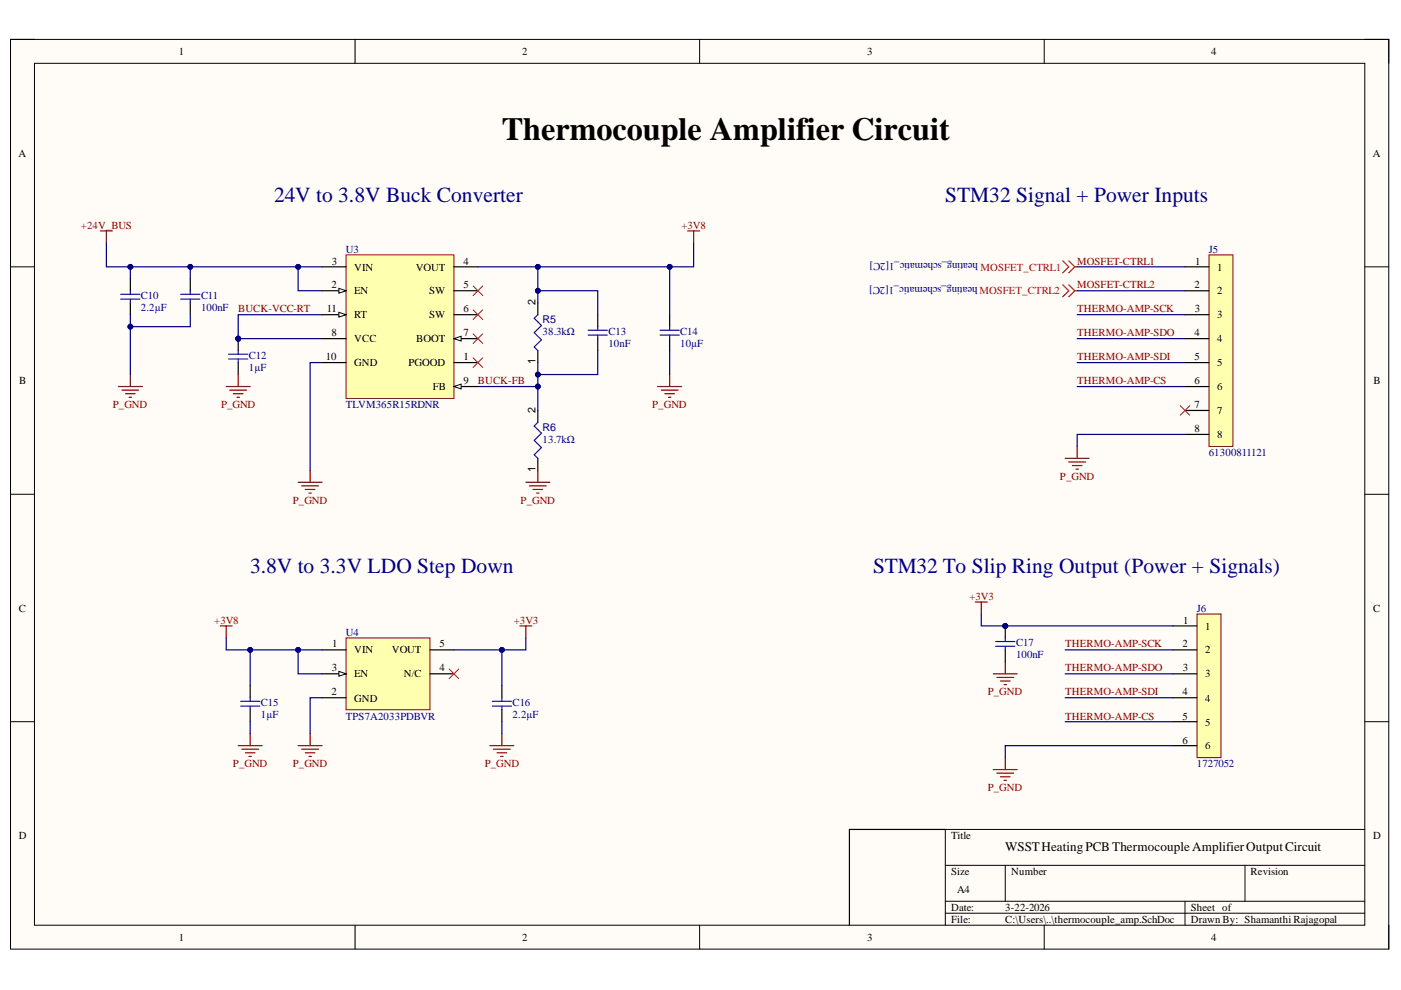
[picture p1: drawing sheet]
<svg xmlns="http://www.w3.org/2000/svg" width="297mm" height="210mm" viewBox="0 0 297 210" stroke-linecap="round" stroke-linejoin="round" font-family="sans-serif">
<defs><g id="words">
<text font-size="6.8" x="106.4" y="29.7">Thermocouple Amplifier Circuit</text>
<g font-size="4.6" fill="#000080">
<text x="58.1" y="42.9">24V to 3.8V Buck Converter</text>
<text x="200.4" y="42.9">STM32 Signal + Power Inputs</text>
<text x="53" y="121.6">3.8V to 3.3V LDO Step Down</text>
<text x="185.1" y="121.6">STM32 To Slip Ring Output (Power + Signals)</text>
</g>
<text font-size="2.8" x="213.1" y="180.4">WSSTHeatingPCB ThermocoupleAmplifierOutputCircuit</text>
<g font-size="2.3">
<text x="37.9" y="11.7">1</text>
<text x="110.7" y="11.7">2</text>
<text x="183.9" y="11.7">3</text>
<text x="256.8" y="11.7">4</text>
<text x="3.9" y="33.3">A</text>
<text x="291" y="33.3">A</text>
<text x="70.4" y="56.1">3</text>
<text x="75.1" y="57.4">VIN</text>
<text x="88.1" y="57.4">VOUT</text>
<text x="98.3" y="56.1">4</text>
<text x="253.4" y="56.1">1</text>
<text x="258.1" y="57.4">1</text>
<text x="70.3" y="61.2">2</text>
<text x="75.1" y="62.4">EN</text>
<text x="91" y="62.4">SW</text>
<text x="98.3" y="61.2">5</text>
<text x="113.5" y="64.7" transform="rotate(-90 113.5 64.7)">2</text>
<text x="253.2" y="61.2">2</text>
<text x="258.1" y="62.4">2</text>
<text x="69.3" y="66.2">11</text>
<text x="70.3" y="71.3">8</text>
<text x="75.1" y="67.5">RT</text>
<text x="91" y="67.5">SW</text>
<text x="98.3" y="71.3">7</text>
<text x="98.3" y="66.2">6</text>
<text x="253.2" y="71.3">4</text>
<text x="253.3" y="66.2">3</text>
<text x="258.1" y="67.5">3</text>
<text x="69.1" y="76.4">10</text>
<text x="75.1" y="72.6">VCC</text>
<text x="75.1" y="77.6">GND</text>
<text x="86.6" y="77.6">PGOOD</text>
<text x="88.2" y="72.6">BOOT</text>
<text x="98.3" y="76.4">1</text>
<text x="113.5" y="77.2" transform="rotate(-90 113.5 77.2)">1</text>
<text x="253.2" y="76.4">5</text>
<text x="258.1" y="72.6">4</text>
<text x="258.1" y="77.6">5</text>
<text x="4.1" y="81.4">B</text>
<text x="91.8" y="82.7">FB</text>
<text x="98.3" y="81.4">9</text>
<text x="253.2" y="81.4">6</text>
<text x="258.1" y="82.7">6</text>
<text x="291.2" y="81.4">B</text>
<text x="113.5" y="87.5" transform="rotate(-90 113.5 87.5)">2</text>
<text x="253.2" y="86.5">7</text>
<text x="258.1" y="87.8">7</text>
<text x="253.2" y="91.7">8</text>
<text x="258.1" y="92.9">8</text>
<text x="113.5" y="100" transform="rotate(-90 113.5 100)">1</text>
<text x="4" y="129.7">C</text>
<text x="291.1" y="129.7">C</text>
<text x="70.5" y="137.3">1</text>
<text x="93.2" y="137.3">5</text>
<text x="250.7" y="137.3">2</text>
<text x="250.9" y="132.2">1</text>
<text x="255.5" y="133.5">1</text>
<text x="70.4" y="142.4">3</text>
<text x="75.1" y="138.6">VIN</text>
<text x="75.1" y="143.6">EN</text>
<text x="83.1" y="138.6">VOUT</text>
<text x="85.6" y="143.6">N/C</text>
<text x="93.2" y="142.4">4</text>
<text x="250.8" y="142.4">3</text>
<text x="255.5" y="138.6">2</text>
<text x="255.5" y="143.6">3</text>
<text x="70.3" y="147.4">2</text>
<text x="75.1" y="148.8">GND</text>
<text x="250.7" y="147.4">4</text>
<text x="255.5" y="148.8">4</text>
<text x="250.7" y="152.6">5</text>
<text x="255.5" y="153.8">5</text>
<text x="250.7" y="157.6">6</text>
<text x="255.5" y="158.9">6</text>
<text x="4" y="177.9">D</text>
<text x="201.6" y="177.9">Title</text>
<text x="291.1" y="177.9">D</text>
<text x="201.6" y="185.5">Size</text>
<text x="214.4" y="185.5">Number</text>
<text x="265.2" y="185.5">Revision</text>
<text x="202.9" y="189.3">A4</text>
<text x="201.6" y="193.1">Date:</text>
<text x="201.6" y="195.7">File:</text>
<text x="213.1" y="193.1">3-22-2026</text>
<text x="213.1" y="195.7">C:\Users\..\thermocouple_amp.SchDoc</text>
<text x="252.5" y="193.1">Sheet of</text>
<text x="252.5" y="195.7">Drawn By: Shamanthi Rajagopal</text>
<text x="37.9" y="199.5">1</text>
<text x="110.7" y="199.5">2</text>
<text x="183.9" y="199.5">3</text>
<text x="256.8" y="199.5">4</text>
</g>
<g font-size="2.3" fill="#800000">
<text x="17.2" y="48.5">+24V_BUS</text>
<text x="144.5" y="48.5">+3V8</text>
<text x="228.4" y="56.1">MOSFET-CTRL1</text>
<text x="228.4" y="61.2">MOSFET-CTRL2</text>
<text x="50.5" y="66.2">BUCK-VCC-RT</text>
<text x="228.4" y="66.2">THERMO-AMP-SCK</text>
<text x="228.4" y="71.3">THERMO-AMP-SDO</text>
<text x="228.4" y="76.4">THERMO-AMP-SDI</text>
<text x="101.3" y="81.4">BUCK-FB</text>
<text x="228.4" y="81.4">THERMO-AMP-CS</text>
<text x="23.9" y="86.5">P_GND</text>
<text x="46.9" y="86.5">P_GND</text>
<text x="138.3" y="86.5">P_GND</text>
<text x="224.7" y="101.8">P_GND</text>
<text x="62.1" y="106.9">P_GND</text>
<text x="110.4" y="106.9">P_GND</text>
<text x="205.5" y="127.1">+3V3</text>
<text x="45.4" y="132.2">+3V8</text>
<text x="108.9" y="132.2">+3V3</text>
<text x="225.8" y="137.3">THERMO-AMP-SCK</text>
<text x="225.8" y="142.4">THERMO-AMP-SDO</text>
<text x="209.4" y="147.4">P_GND</text>
<text x="225.8" y="147.4">THERMO-AMP-SDI</text>
<text x="225.8" y="152.6">THERMO-AMP-CS</text>
<text x="49.4" y="162.7">P_GND</text>
<text x="62.1" y="162.7">P_GND</text>
<text x="102.8" y="162.7">P_GND</text>
<text x="209.4" y="167.8">P_GND</text>
</g>
<g font-size="2.3" fill="#000080">
<text x="73.3" y="53.6">U3</text>
<text x="256.3" y="53.6">J5</text>
<text x="207.3" y="55.8" transform="rotate(-180 207.3 55.8)">heating_schematic_1[2C]</text>
<text x="29.9" y="66">2.2µF</text>
<text x="29.9" y="63.4">C10</text>
<text x="42.6" y="66">100nF</text>
<text x="42.6" y="63.4">C11</text>
<text x="207.2" y="60.9" transform="rotate(-180 207.2 60.9)">heating_schematic_1[2C]</text>
<text x="115" y="71.1">38.3kΩ</text>
<text x="115" y="68.5">R5</text>
<text x="129" y="71.1">C13</text>
<text x="144.2" y="71.1">C14</text>
<text x="52.8" y="76.1">C12</text>
<text x="129" y="73.6">10nF</text>
<text x="144.2" y="73.6">10µF</text>
<text x="52.8" y="78.7">1µF</text>
<text x="73.3" y="86.5">TLVM365R15RDNR</text>
<text x="115" y="93.9">13.7kΩ</text>
<text x="115" y="91.4">R6</text>
<text x="256.3" y="96.7">61300811121</text>
<text x="253.7" y="129.7">J6</text>
<text x="73.3" y="134.7">U4</text>
<text x="215.4" y="137">C17</text>
<text x="215.4" y="139.6">100nF</text>
<text x="55.3" y="149.8">C15</text>
<text x="108.7" y="149.8">C16</text>
<text x="55.3" y="152.3">1µF</text>
<text x="73.3" y="152.6">TPS7A2033PDBVR</text>
<text x="108.7" y="152.3">2.2µF</text>
<text x="253.7" y="162.7">1727052</text>
</g>
<g font-size="2.3" fill="#f00">
<text x="207.9" y="57.4">MOSFET_CTRL1</text>
<text x="207.6" y="62.4">MOSFET_CTRL2</text>
</g>
</g></defs>
<path d="M2.2 8.4h292.2v192.8h-292.2z" fill-rule="evenodd" fill="#fffcf8"/>
<path d="M2.2 8.4h292.2v192.8h-292.2z" fill="none" stroke="#000" stroke-width=".21"/>
<path d="M7.3 13.4h282.1v182.8h-282.1z" fill-rule="evenodd" fill="#fffcf8"/>
<g fill="none" stroke="#000" stroke-width=".21">
<path d="M2.2 8.3h5.1M7.3 13.4h282.1v182.8h-282.1zM75.3 8.3v5.1M148.3 8.3v5.1M221.4 8.4v5M289.4 8.4h5v5M2.2 56.6h5.1M289.4 56.6h5M2.2 104.8h5.1M289.4 104.8h5M2.2 153h5.1M289.4 153h5"/>
<path d="M289.4 175.9h-89v20.3M75.3 196.2v5M148.3 196.2v5M200.4 183.5h89M200.4 191.1h89M200.4 193.6h89M213.1 183.5v7.6M221.4 196.2v5M251.2 191.1v5.1M264 183.5v7.6M294.4 196.2v5"/>
</g>
<path d="M73.4 135.3h17.8v15.2h-17.8z" fill-rule="evenodd" fill="#ffffb0"/>
<path d="M73.4 135.3h17.8v15.2h-17.8z" fill="none" stroke="#800000" stroke-width=".21"/>
<path d="M68.3 137.8h5.1M68.3 142.9h5.1" fill="none" stroke="#000" stroke-width=".25"/>
<path d="M71.8 142.4l1.6 .5-1.6 .5z" fill="#f8fcff"/>
<path d="M71.8 142.4l1.6 .5-1.6 .5z" fill="none" stroke="#000" stroke-width=".21"/>
<path d="M91.2 137.8h5M68.3 147.9h5.1M91.2 142.9h5" fill="none" stroke="#000" stroke-width=".25"/>
<path d="M256.3 54h5.1v40.6h-5.1z" fill-rule="evenodd" fill="#ffffb0"/>
<path d="M256.3 54h5.1v40.6h-5.1z" fill="none" stroke="#800000" stroke-width=".21"/>
<path d="M251.2 56.6h5.1M251.2 61.7h5.1M251.2 66.7h5.1M251.2 71.8h5.1M251.2 76.9h5.1M251.2 82h5.1M251.2 87h5.1M251.2 92.1h5.1" fill="none" stroke="#000" stroke-width=".25"/>
<path d="M225.8 97.2h5.1M226.6 97.9h3.6M227.4 98.7h2M228.1 99.5h.5M228.4 94.6v2.6" fill="none" stroke="#800000" stroke-width=".25"/>
<path d="M250.2 86l2.1 2M252.3 86l-2.1 2" fill="none" stroke="#f00" stroke-width=".21"/>
<path d="M225.3 55.3l1.3 1.3-1.3 1.2M226.6 55.3l1.3 1.3M227.9 56.6l-1.3 1.2M227.9 56.6h.5M225.3 60.4l1.3 1.3-1.3 1.2M226.6 60.4l1.3 1.3M227.9 61.7l-1.3 1.2M227.9 61.7h.5" fill="none" stroke="#f00" stroke-width=".25"/>
<path d="M73.4 54h22.8v30.5h-22.8z" fill-rule="evenodd" fill="#ffffb0"/>
<path d="M73.4 54h22.8v30.5h-22.8z" fill="none" stroke="#800000" stroke-width=".21"/>
<path d="M68.3 61.6h5.1M96.2 76.9h5.1" fill="none" stroke="#000" stroke-width=".25"/>
<path d="M71.8 61.1l1.6 .5-1.6 .6z" fill="#f8fcff"/>
<path d="M71.8 61.1l1.6 .5-1.6 .6z" fill="none" stroke="#000" stroke-width=".21"/>
<path d="M68.3 56.6h5.1M96.2 56.6h5.1M96.2 82h5.1" fill="none" stroke="#000" stroke-width=".25"/>
<path d="M96.2 82l1.6-.6v1.1z" fill="#f8fcff"/>
<path d="M96.2 82l1.6-.6v1.1z" fill="none" stroke="#000" stroke-width=".21"/>
<path d="M96.2 61.6h5.1M96.2 71.8h5.1" fill="none" stroke="#000" stroke-width=".25"/>
<path d="M96.2 71.8l1.6-.5v1z" fill="#f8fcff"/>
<path d="M96.2 71.8l1.6-.5v1z" fill="none" stroke="#000" stroke-width=".21"/>
<path d="M68.3 71.8h5.1M68.3 76.9h5.1M68.3 66.7h5.1" fill="none" stroke="#000" stroke-width=".25"/>
<path d="M71.8 66.2l1.6 .5-1.6 .5z" fill="#f8fcff"/>
<path d="M71.8 66.2l1.6 .5-1.6 .5z" fill="none" stroke="#000" stroke-width=".21"/>
<path d="M27.6 59.1v2.5M40.3 59.1v2.5M27.6 64.2v2.5M40.3 64.2v2.5M96.2 66.7h5.1" fill="none" stroke="#000" stroke-width=".25"/>
<path d="M25.6 62.4h4.1M25.6 63.4h4.1M27.6 61.6v.8M27.6 63.4v.8M38.3 62.4h4.1M38.3 63.4h4.1M40.3 61.6v.8M40.3 63.4v.8" fill="none" stroke="#00f" stroke-width=".25"/>
<circle cx="50.5" cy="71.8" r=".51" fill="#000080"/>
<circle cx="50.5" cy="71.8" r=".51" fill="none" stroke="#000080" stroke-width=".21"/>
<path d="M50.5 71.8v2.5M50.5 76.9v2.5" fill="none" stroke="#000" stroke-width=".25"/>
<circle cx="50.5" cy="71.8" r=".51" fill="#000080"/>
<circle cx="50.5" cy="71.8" r=".51" fill="none" stroke="#000080" stroke-width=".21"/>
<g fill="none" stroke="#00f" stroke-width=".25">
<path d="M48.5 75.1h4M48.5 76.1h4M50.5 74.3v.8M50.5 76.1v.8M114 66.7l-.7 .8 1.5 1.5-1.5 1.5 1.5 1.6-1.5 1.5 .7 .7M124.7 70h4.1M124.7 71h4.1M126.7 69.3v.7M126.7 71v.8M139.9 70h4.1M139.9 71h4.1M142 69.3v.7"/>
<path d="M142 71v.8M114 89.6l-.7 .7 1.5 1.5-1.5 1.6 1.5 1.5-1.5 1.5 .7 .8M51 148.7h4.1M51 149.7h4.1M53 147.9v.8M53 149.7v.8M104.4 148.7h4M104.4 149.7h4M106.4 147.9v.8M106.4 149.7v.8"/>
</g>
<g fill="none" stroke="#000" stroke-width=".25">
<path d="M114 64.2v2.5M114 74.3v2.6M126.7 66.7v2.6M126.7 71.8v2.5M142 66.7v2.6M142 71.8v2.5M114 87v2.6M114 97.2v2.5M53 145.4v2.5M53 150.5v2.5M106.4 145.4v2.5M106.4 150.5v2.5"/>
<path d="M200.4 175.9h-20.3v20.3"/>
</g>
<path d="M100.3 60.6l2 2.1M100.3 65.7l2 2M100.3 70.8l2 2M100.3 75.9l2 2M102.3 60.6l-2 2.1M102.3 65.7l-2 2M102.3 70.8l-2 2M102.3 75.9l-2 2M95.2 141.9l2.1 2M97.3 141.9l-2.1 2" fill="none" stroke="#f00" stroke-width=".21"/>
<g fill="none" stroke="#800000" stroke-width=".25">
<path d="M21.3 49h2.5M22.6 49v2.5M145.8 49h2.5M147.1 49v2.5M27.6 79.4v2.6M50.5 79.4v2.6M142 79.4v2.6M25.1 82h5.1M25.9 82.7h3.5M26.6 83.5h2.1M27.4 84.2h.5M48 82h5"/>
<path d="M48.7 82.7h3.6M49.5 83.5h2M50.3 84.2h.5M65.8 99.7v2.6M114 99.7v2.6M139.4 82h5.1M140.2 82.7h3.6M141 83.5h2M141.7 84.2h.5M63.2 102.3h5.1M64 103h3.5M64.7 103.8h2.1"/>
<path d="M65.5 104.5h.5M111.5 102.3h5.1M112.2 103h3.6M113 103.8h2M113.8 104.5h.5M46.7 132.7h2.5M48 132.7v2.6M110.2 132.7h2.6M111.5 132.7v2.6M50.5 158.1h5.1M51.3 158.9h3.5M52 159.6h2.1"/>
<path d="M53 155.6v2.5M63.2 158.1h5.1M64 158.9h3.5M64.7 159.6h2.1M65.8 155.6v2.5M103.9 158.1h5M104.6 158.9h3.6M105.4 159.6h2M106.4 155.6v2.5M52.8 160.4h.5M65.5 160.4h.5M106.2 160.4h.5"/>
</g>
<path d="M253.8 130.2h5.1v30.4h-5.1z" fill-rule="evenodd" fill="#ffffb0"/>
<path d="M253.8 130.2h5.1v30.4h-5.1z" fill="none" stroke="#800000" stroke-width=".21"/>
<path d="M248.7 132.7h5.1M248.7 137.8h5.1M248.7 142.9h5.1M248.7 147.9h5.1M248.7 153h5.1M248.7 158.1h5.1" fill="none" stroke="#000" stroke-width=".25"/>
<path d="M206.8 127.6h2.5M208 127.6v2.6M210.6 142.9h5.1M211.4 143.6h3.5M212.1 144.4h2M212.9 145.2h.5M213.1 140.3v2.6M210.6 163.2h5.1M211.4 163.9h3.5M212.1 164.7h2M212.9 165.5h.5M213.1 160.6v2.6" fill="none" stroke="#800000" stroke-width=".25"/>
<circle cx="213.1" cy="132.7" r=".51" fill="#000080"/>
<circle cx="213.1" cy="132.7" r=".51" fill="none" stroke="#000080" stroke-width=".21"/>
<path d="M213.1 132.7v2.6M213.1 137.8v2.5" fill="none" stroke="#000" stroke-width=".25"/>
<circle cx="213.1" cy="132.7" r=".51" fill="#000080"/>
<circle cx="213.1" cy="132.7" r=".51" fill="none" stroke="#000080" stroke-width=".21"/>
<path d="M211.1 136h4.1M211.1 137h4.1M213.1 135.3v.7M213.1 137v.8" fill="none" stroke="#00f" stroke-width=".25"/>
<path d="M228.4 56.6h22.8M50.5 71.8h17.8M68.3 76.9h-2.5v22.8M228.4 61.7h22.8M228.4 66.7h22.8M228.4 71.8h22.8M228.4 76.9h22.8M228.4 82h22.8M251.2 92.1h-22.8v2.5" fill="none" stroke="#000080" stroke-width=".25"/>
<circle cx="50.5" cy="71.8" r=".51" fill="#000080"/>
<circle cx="50.5" cy="71.8" r=".51" fill="none" stroke="#000080" stroke-width=".21"/>
<path d="M68.3 66.7h-17.8v5.1" fill="none" stroke="#000080" stroke-width=".25"/>
<circle cx="50.5" cy="71.8" r=".51" fill="#000080"/>
<circle cx="50.5" cy="71.8" r=".51" fill="none" stroke="#000080" stroke-width=".21"/>
<path d="M22.6 51.5v5.1h45.7" fill="none" stroke="#000080" stroke-width=".25"/>
<circle cx="27.6" cy="56.6" r=".51" fill="#000080"/>
<circle cx="27.6" cy="56.6" r=".51" fill="none" stroke="#000080" stroke-width=".21"/>
<circle cx="40.3" cy="56.6" r=".51" fill="#000080"/>
<circle cx="40.3" cy="56.6" r=".51" fill="none" stroke="#000080" stroke-width=".21"/>
<circle cx="63.2" cy="56.6" r=".51" fill="#000080"/>
<circle cx="63.2" cy="56.6" r=".51" fill="none" stroke="#000080" stroke-width=".21"/>
<path d="M27.6 56.6v2.5" fill="none" stroke="#000080" stroke-width=".25"/>
<circle cx="27.6" cy="56.6" r=".51" fill="#000080"/>
<circle cx="27.6" cy="56.6" r=".51" fill="none" stroke="#000080" stroke-width=".21"/>
<path d="M27.6 66.7v2.6" fill="none" stroke="#000080" stroke-width=".25"/>
<circle cx="27.6" cy="69.3" r=".51" fill="#000080"/>
<circle cx="27.6" cy="69.3" r=".51" fill="none" stroke="#000080" stroke-width=".21"/>
<path d="M40.3 66.7v2.6h-12.7v10.1" fill="none" stroke="#000080" stroke-width=".25"/>
<circle cx="27.6" cy="69.3" r=".51" fill="#000080"/>
<circle cx="27.6" cy="69.3" r=".51" fill="none" stroke="#000080" stroke-width=".21"/>
<path d="M40.3 56.6v2.5" fill="none" stroke="#000080" stroke-width=".25"/>
<circle cx="40.3" cy="56.6" r=".51" fill="#000080"/>
<circle cx="40.3" cy="56.6" r=".51" fill="none" stroke="#000080" stroke-width=".21"/>
<path d="M63.2 56.6v5h5.1" fill="none" stroke="#000080" stroke-width=".25"/>
<circle cx="63.2" cy="56.6" r=".51" fill="#000080"/>
<circle cx="63.2" cy="56.6" r=".51" fill="none" stroke="#000080" stroke-width=".21"/>
<path d="M147.1 51.5v5.1h-45.8" fill="none" stroke="#000080" stroke-width=".25"/>
<circle cx="114" cy="56.6" r=".51" fill="#000080"/>
<circle cx="114" cy="56.6" r=".51" fill="none" stroke="#000080" stroke-width=".21"/>
<circle cx="142" cy="56.6" r=".51" fill="#000080"/>
<circle cx="142" cy="56.6" r=".51" fill="none" stroke="#000080" stroke-width=".21"/>
<path d="M142 56.6v10.1" fill="none" stroke="#000080" stroke-width=".25"/>
<circle cx="142" cy="56.6" r=".51" fill="#000080"/>
<circle cx="142" cy="56.6" r=".51" fill="none" stroke="#000080" stroke-width=".21"/>
<path d="M114 56.6v7.6" fill="none" stroke="#000080" stroke-width=".25"/>
<circle cx="114" cy="56.6" r=".51" fill="#000080"/>
<circle cx="114" cy="56.6" r=".51" fill="none" stroke="#000080" stroke-width=".21"/>
<circle cx="114" cy="61.6" r=".51" fill="#000080"/>
<circle cx="114" cy="61.6" r=".51" fill="none" stroke="#000080" stroke-width=".21"/>
<path d="M114 82v5" fill="none" stroke="#000080" stroke-width=".25"/>
<circle cx="114" cy="82" r=".51" fill="#000080"/>
<circle cx="114" cy="82" r=".51" fill="none" stroke="#000080" stroke-width=".21"/>
<path d="M114 61.6h12.7v5.1" fill="none" stroke="#000080" stroke-width=".25"/>
<circle cx="114" cy="61.6" r=".51" fill="#000080"/>
<circle cx="114" cy="61.6" r=".51" fill="none" stroke="#000080" stroke-width=".21"/>
<path d="M126.7 74.3v5.1h-12.7" fill="none" stroke="#000080" stroke-width=".25"/>
<circle cx="114" cy="79.4" r=".51" fill="#000080"/>
<circle cx="114" cy="79.4" r=".51" fill="none" stroke="#000080" stroke-width=".21"/>
<path d="M114 76.9v5.1h-12.7" fill="none" stroke="#000080" stroke-width=".25"/>
<circle cx="114" cy="82" r=".51" fill="#000080"/>
<circle cx="114" cy="82" r=".51" fill="none" stroke="#000080" stroke-width=".21"/>
<circle cx="114" cy="79.4" r=".51" fill="#000080"/>
<circle cx="114" cy="79.4" r=".51" fill="none" stroke="#000080" stroke-width=".21"/>
<path d="M48 135.3v2.5h20.3" fill="none" stroke="#000080" stroke-width=".25"/>
<circle cx="53" cy="137.8" r=".51" fill="#000080"/>
<circle cx="53" cy="137.8" r=".51" fill="none" stroke="#000080" stroke-width=".21"/>
<circle cx="63.2" cy="137.8" r=".51" fill="#000080"/>
<circle cx="63.2" cy="137.8" r=".51" fill="none" stroke="#000080" stroke-width=".21"/>
<path d="M63.2 137.8v5.1h5.1" fill="none" stroke="#000080" stroke-width=".25"/>
<circle cx="63.2" cy="137.8" r=".51" fill="#000080"/>
<circle cx="63.2" cy="137.8" r=".51" fill="none" stroke="#000080" stroke-width=".21"/>
<path d="M53 137.8v7.6M53 153v2.6M68.3 147.9h-2.5v7.7M106.4 153v2.6" fill="none" stroke="#000080" stroke-width=".25"/>
<circle cx="53" cy="137.8" r=".51" fill="#000080"/>
<circle cx="53" cy="137.8" r=".51" fill="none" stroke="#000080" stroke-width=".21"/>
<path d="M142 74.3v5.1M96.2 137.8h10.2v7.6" fill="none" stroke="#000080" stroke-width=".25"/>
<circle cx="106.4" cy="137.8" r=".51" fill="#000080"/>
<circle cx="106.4" cy="137.8" r=".51" fill="none" stroke="#000080" stroke-width=".21"/>
<path d="M111.5 135.3v2.5h-5.1" fill="none" stroke="#000080" stroke-width=".25"/>
<circle cx="106.4" cy="137.8" r=".51" fill="#000080"/>
<circle cx="106.4" cy="137.8" r=".51" fill="none" stroke="#000080" stroke-width=".21"/>
<path d="M208 130.2v2.5h40.7" fill="none" stroke="#000080" stroke-width=".25"/>
<circle cx="213.1" cy="132.7" r=".51" fill="#000080"/>
<circle cx="213.1" cy="132.7" r=".51" fill="none" stroke="#000080" stroke-width=".21"/>
<path d="M225.8 137.8h22.9M225.8 142.9h22.9M225.8 147.9h22.9M225.8 153h22.9M248.7 158.1h-35.6v2.5" fill="none" stroke="#000080" stroke-width=".25"/>
<use href="#words"/>
</svg>
